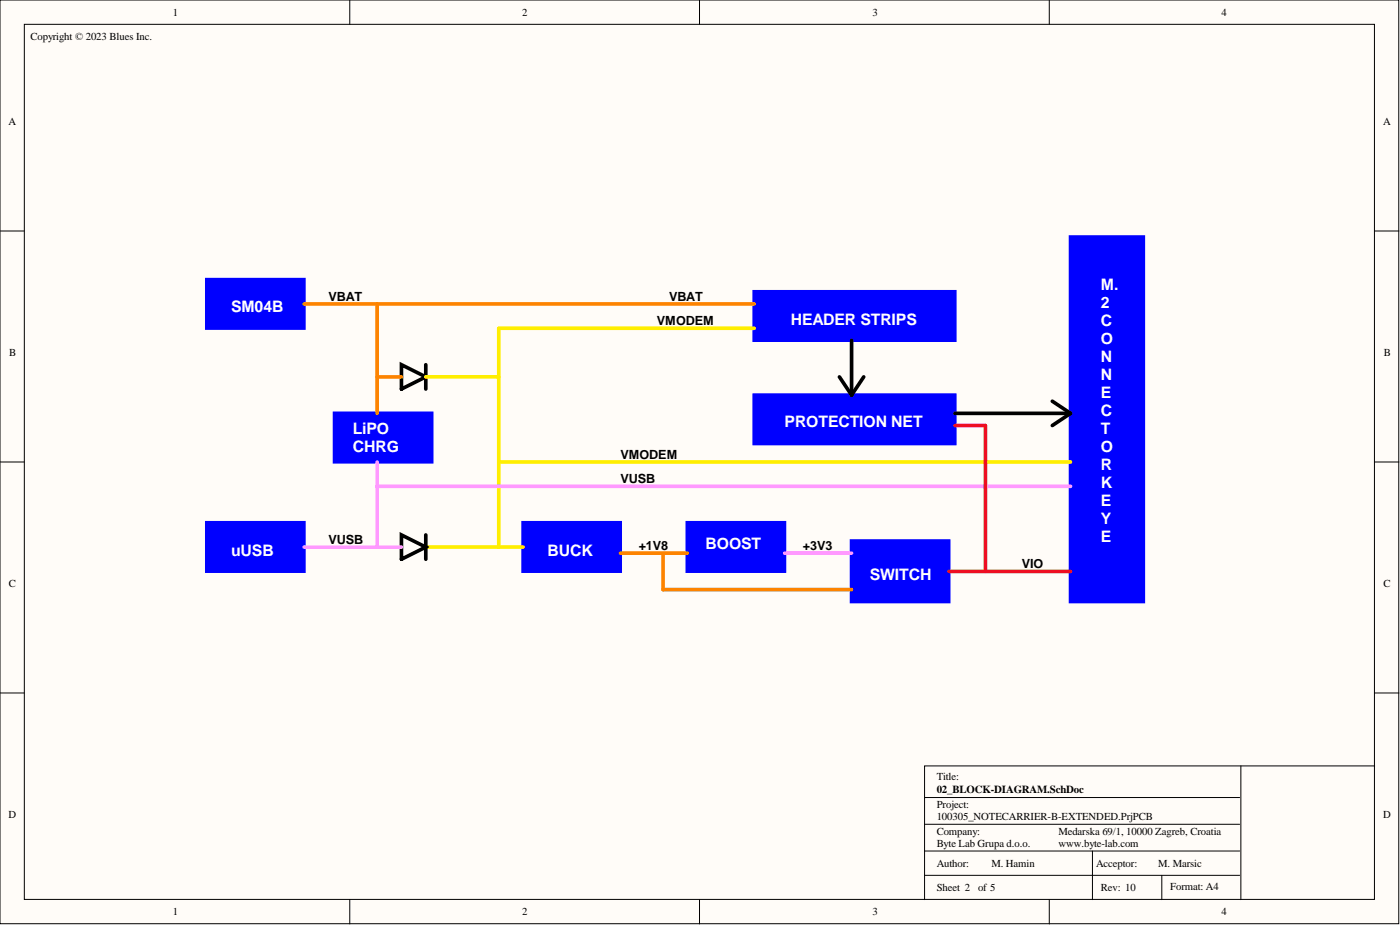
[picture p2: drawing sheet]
<svg xmlns="http://www.w3.org/2000/svg" width="292mm" height="193mm" viewBox="0 0 292 193" stroke-linecap="round" stroke-linejoin="round" font-family="sans-serif">
<defs><g id="words">
<g font-size="3.3" fill="#fff">
<text x="48.2" y="65.2">SM04B</text>
<text x="229.7" y="60.6">M.</text>
<text x="229.7" y="64.3">2</text>
<text x="165" y="67.7">HEADER STRIPS</text>
<text x="229.7" y="68.1">C</text>
<text x="229.7" y="71.8">O</text>
<text x="229.7" y="75.6">N</text>
<text x="229.7" y="79.3">N</text>
<text x="229.7" y="83.1">E</text>
<text x="163.7" y="89">PROTECTION NET</text>
<text x="229.7" y="86.8">C</text>
<text x="73.6" y="90.5">LiPO</text>
<text x="73.6" y="94.2">CHRG</text>
<text x="229.7" y="90.6">T</text>
<text x="229.7" y="94.3">O</text>
<text x="229.7" y="98.1">R</text>
<text x="229.7" y="101.8">K</text>
<text x="229.7" y="105.6">E</text>
<text x="229.7" y="109.4">Y</text>
<text x="229.7" y="113.1">E</text>
<text x="48.2" y="115.9">uUSB</text>
<text x="114.2" y="115.9">BUCK</text>
<text x="147.2" y="114.6">BOOST</text>
<text x="181.5" y="121">SWITCH</text>
</g>
<g font-size="2.6">
<text x="68.5" y="62.8">VBAT</text>
<text x="139.6" y="62.8">VBAT</text>
<text x="137.1" y="67.8">VMODEM</text>
<text x="129.4" y="95.7">VMODEM</text>
<text x="129.4" y="100.8">VUSB</text>
<text x="68.5" y="113.5">VUSB</text>
<text x="133.3" y="114.7">+1V8</text>
<text x="167.5" y="114.7">+3V3</text>
<text x="213.2" y="118.5">VIO</text>
</g>
<text font-size="2.3" x="195.4" y="165.3">02_BLOCK-DIAGRAM.SchDoc</text>
<g font-size="2.2">
<text x="36.1" y="3.3">1</text>
<text x="108.9" y="3.3">2</text>
<text x="182" y="3.3">3</text>
<text x="254.9" y="3.3">4</text>
<text x="6.3" y="8.3">Copyright © 2023 Blues Inc.</text>
<text x="1.8" y="26.1">A</text>
<text x="288.6" y="26.1">A</text>
<text x="1.9" y="74.3">B</text>
<text x="288.7" y="74.3">B</text>
<text x="1.9" y="122.5">C</text>
<text x="288.7" y="122.5">C</text>
<text x="195.4" y="162.8">Title:</text>
<text x="1.8" y="170.6">D</text>
<text x="195.4" y="168.6">Project:</text>
<text x="195.4" y="171.2">100305_NOTECARRIER-B-EXTENDED.PrjPCB</text>
<text x="288.6" y="170.6">D</text>
<text x="195.4" y="174.2">Company:</text>
<text x="195.4" y="176.7">Byte Lab Grupa d.o.o.</text>
<text x="220.8" y="174.2">Medarska 69/1, 10000 Zagreb, Croatia</text>
<text x="220.8" y="176.7">www.byte-lab.com</text>
<text x="195.4" y="185.9">Sheet 2</text>
<text x="195.4" y="180.8">Author:</text>
<text x="204.1" y="185.9">of 5</text>
<text x="206.9" y="180.8">M. Hamin</text>
<text x="228.7" y="180.8">Acceptor:</text>
<text x="229.7" y="185.9">Rev: 10</text>
<text x="241.6" y="180.8">M. Marsic</text>
<text x="244.2" y="185.6">Format: A4</text>
<text x="36.1" y="190.9">1</text>
<text x="108.9" y="190.9">2</text>
<text x="182" y="190.9">3</text>
<text x="254.9" y="190.9">4</text>
</g>
</g></defs>
<g fill="#fffcf8" stroke="#000" stroke-width=".21">
<path d="M0 0h291.8v192.7h-291.8z"/>
<path d="M5.1 5.1h281.7v182.5h-281.7z"/>
</g>
<g fill="none" stroke="#000" stroke-width=".21">
<path d="M73 0v5.1M145.9 0v5.1M218.9 0v5.1M0 48.2h5.1M286.8 48.2h5.1M0 96.4h5.1M286.8 96.4h5.1M0 144.6h5.1M258.9 159.8v27.9M286.8 159.8h-93.9v27.9M286.8 144.6h5.1M192.9 166.4h65.7"/>
<path d="M192.9 172h65.7M192.9 177.5h65.7M227.9 177.5v10.2M73 187.7v5.1M145.9 187.7v5.1M192.9 182.6h65.7M218.9 187.7v5.1M242.4 182.6v5.1"/>
</g>
<g fill="#00f" stroke="#00f" stroke-width=".76">
<path d="M143.4 109.1h20.3v10.1h-20.3z"/>
<path d="M109.1 109.1h20.3v10.1h-20.3z"/>
<path d="M157.4 60.9h41.8v10.1h-41.8z"/>
<path d="M223.4 49.5h15.1v76h-15.1z"/>
<path d="M157.4 82.4h41.8v10.1h-41.8z"/>
<path d="M43.1 109.1h20.3v10.1h-20.3z"/>
<path d="M177.7 112.9h20.2v12.6h-20.2z"/>
<path d="M43.1 58.3h20.3v10.1h-20.3z"/>
<path d="M69.8 86.2h20.3v10.1h-20.3z"/>
</g>
<path d="M83.8 76.1l5 2.5-5 2.6zM88.8 76.1v5.1M175.1 78.6l2.6 3.8M177.7 71v11.4M180.2 78.6l-2.5 3.8M199.3 86.2h24.1M219.6 83.7l3.8 2.5M223.4 86.2l-3.8 2.6M83.8 111.6l5 2.5-5 2.6zM88.8 111.6v5.1" fill="none" stroke="#000" stroke-width=".76"/>
<path d="M63.5 63.4h93.9M78.7 63.4v22.8M78.7 78.6h5.1M129.4 115.4h14M138.3 115.4v7.6h39.4" fill="none" stroke="#fd8300" stroke-width=".76"/>
<path d="M88.8 78.6h15.3M157.4 68.5h-53.3v45.6M104.1 96.4h119.3M88.8 114.1h20.3" fill="none" stroke="#fe0" stroke-width=".76"/>
<path d="M163.7 115.4h14" fill="none" stroke="#f6f" stroke-width=".76"/>
<path d="M199.3 88.8h6.3v30.4M198 119.2h25.4" fill="none" stroke="#ee0e22" stroke-width=".76"/>
<path d="M78.7 96.4v17.7M63.5 114.1h20.3M78.7 101.5h144.7" fill="none" stroke="#f9f" stroke-width=".76"/>
<use href="#words"/>
</svg>
